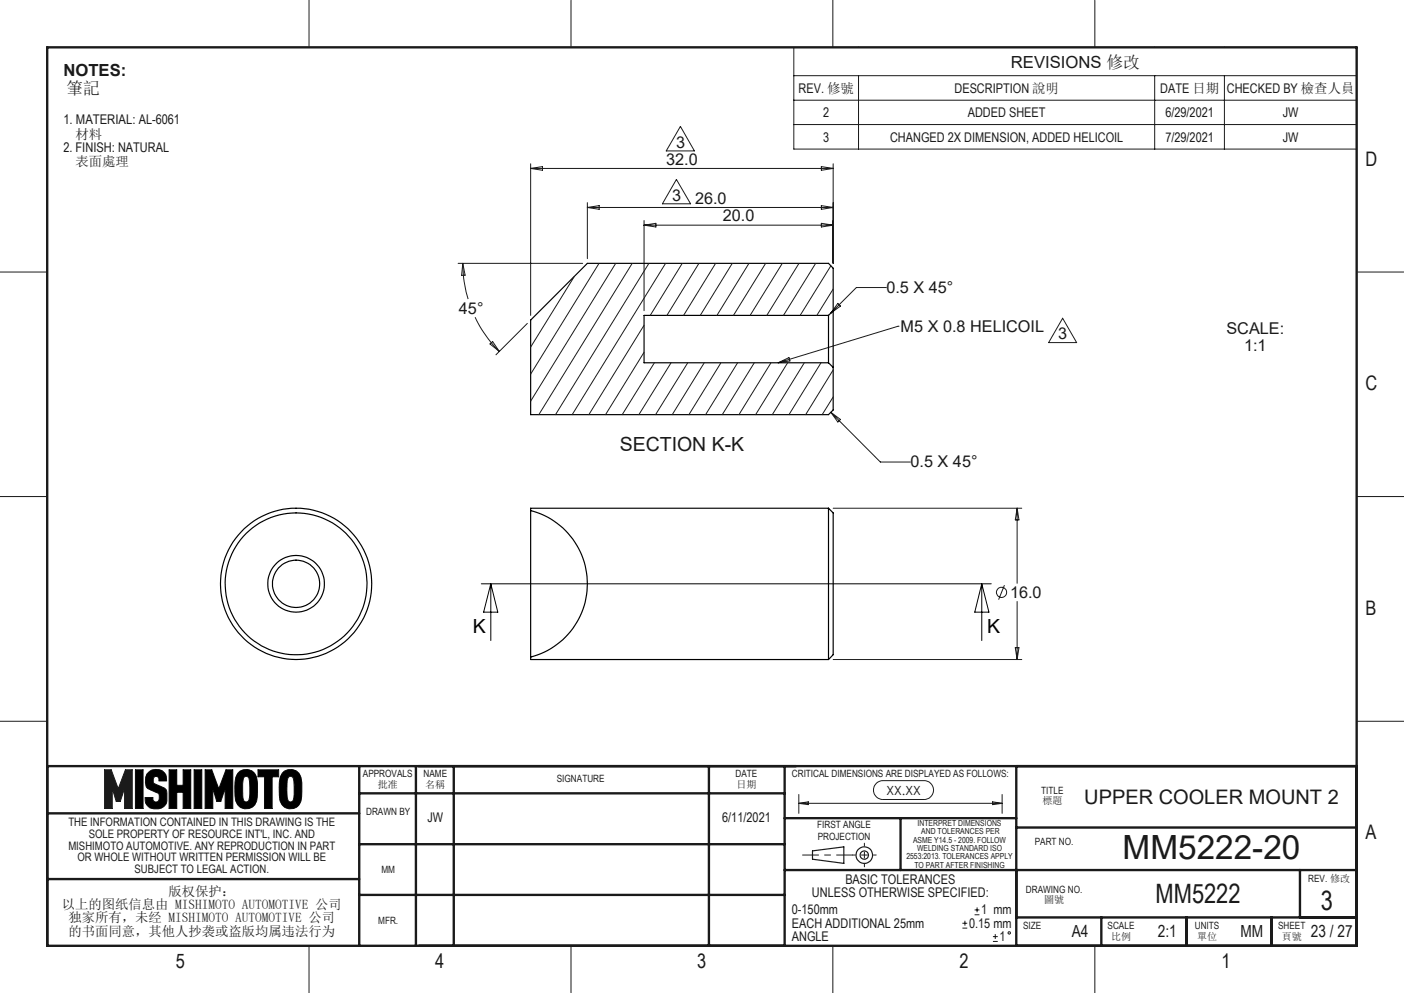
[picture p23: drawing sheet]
<svg xmlns="http://www.w3.org/2000/svg" width="297mm" height="210mm" viewBox="0 0 297 210" stroke-linecap="round" stroke-linejoin="round" font-family="sans-serif">
<defs><g id="words">
<text font-size="7.1" fill="#191924" x="237.5" y="181.6">MM5222-20</text>
<g font-size="5.6" fill="#191924">
<text x="244.4" y="191">MM5222</text>
<text x="279.4" y="192.5">3</text>
</g>
<g font-size="4.2" fill="#191924">
<text x="288.8" y="35.1">D</text>
<text x="288.8" y="82.5">C</text>
<text x="288.8" y="130">B</text>
<text x="229.4" y="170">UPPER COOLER MOUNT 2</text>
<text x="288.8" y="177.3">A</text>
<text x="37.2" y="204.7">5</text>
<text x="92.1" y="204.7">4</text>
<text x="147.4" y="204.7">3</text>
<text x="203" y="204.7">2</text>
<text x="258.4" y="204.7">1</text>
</g>
<text font-size="4.1" fill="#191924" x="131.1" y="95.3">SECTION K-K</text>
<g font-size="4.1">
<text x="100" y="133.8">K</text>
<text x="208.8" y="133.8">K</text>
</g>
<g font-size="3.5" fill="#191924">
<text x="13.4" y="16.1">NOTES:</text>
<text x="213.9" y="14.4">REVISIONS 修改</text>
<text x="14" y="20">筆記</text>
<text x="226.7" y="198.2">A4</text>
<text x="244.9" y="198.2">2:1</text>
<text x="262.4" y="198.2">MM</text>
<text x="277.3" y="198.2">23 / 27</text>
</g>
<g font-size="3.4" fill="#191924">
<text x="140.9" y="34.8">32.0</text>
<text x="143" y="31.2">3</text>
<text x="142.2" y="42.4">3</text>
<text x="147" y="43.1">26.0</text>
<text x="152.9" y="46.8">20.0</text>
<text x="187.5" y="61.9">0.5 X 45°</text>
<text x="97.1" y="66.3">45°</text>
<text x="190.5" y="70.3">M5 X 0.8 HELICOIL</text>
<text x="223.9" y="71.8">3</text>
<text x="259.4" y="70.7">SCALE:</text>
<text x="263.2" y="74.2">1:1</text>
<text x="192.6" y="98.8">0.5 X 45°</text>
<text x="213.7" y="126.4">16.0</text>
</g>
<g font-size="2.8" fill="#191924">
<text x="168.9" y="19.7">REV. 修號</text>
<text x="201.9" y="19.7">DESCRIPTION 說明</text>
<text x="245.4" y="19.7">DATE 日期</text>
<text x="259.5" y="19.7">CHECKED BY 檢查人員</text>
<text x="13.4" y="26.3">1. MATERIAL: AL-6061</text>
<text x="16" y="29.3">材料</text>
<text x="174.1" y="24.8">2</text>
<text x="174.1" y="30">3</text>
<text x="188.3" y="30">CHANGED 2X DIMENSION, ADDED HELICOIL</text>
<text x="204.7" y="24.8">ADDED SHEET</text>
<text x="246.5" y="24.8">6/29/2021</text>
<text x="246.5" y="30">7/29/2021</text>
<text x="271.3" y="24.8">JW</text>
<text x="271.3" y="30">JW</text>
<text x="13.4" y="32.1">2. FINISH: NATURAL</text>
<text x="16" y="35.2">表面處理</text>
<text x="90.4" y="173.8">JW</text>
<text x="152.8" y="173.9">6/11/2021</text>
<text x="35.6" y="189.4">版权保护：</text>
<text x="171.7" y="189.7">UNLESS OTHERWISE SPECIFIED:</text>
<text x="178.8" y="186.9">BASIC TOLERANCES</text>
<text x="13.1" y="192.2">以上的图纸信息由 MISHIMOTO AUTOMOTIVE 公司</text>
<text x="14.5" y="195.1">独家所有，未经 MISHIMOTO AUTOMOTIVE 公司</text>
<text x="14.5" y="197.9">的书面同意，其他人抄袭或盗版均属违法行为</text>
<text x="167.5" y="193.4">0-150mm</text>
<text x="167.5" y="196.2">EACH ADDITIONAL 25mm</text>
<text x="205" y="196.2">0.15 mm</text>
<text x="207.6" y="193.4">1 mm</text>
<text x="167.5" y="199">ANGLE</text>
<text x="211.4" y="199">1</text>
</g>
<text font-size="2.7" fill="#191924" x="187.5" y="168.1">XX.XX</text>
<g font-size="2.5" fill="#191924">
<text x="14.5" y="179.7">MISHIMOTO AUTOMOTIVE. ANY REPRODUCTION IN PART</text>
<text x="14.5" y="174.7">THE INFORMATION CONTAINED IN THIS DRAWING IS THE</text>
<text x="18.8" y="177.2">SOLE PROPERTY OF RESOURCE INT'L, INC. AND</text>
<text x="16.4" y="182.1">OR WHOLE WITHOUT WRITTEN PERMISSION WILL BE</text>
<text x="28.5" y="184.6">SUBJECT TO LEGAL ACTION.</text>
</g>
<g font-size="2.1" fill="#191924">
<text x="76.8" y="164.4">APPROVALS</text>
<text x="79.9" y="166.7">批准</text>
<text x="89.6" y="164.4">NAME</text>
<text x="90" y="166.7">名稱</text>
<text x="117.8" y="165.3">SIGNATURE</text>
<text x="155.6" y="164.3">DATE</text>
<text x="155.8" y="166.6">日期</text>
<text x="167.5" y="164.4">CRITICAL DIMENSIONS ARE DISPLAYED AS FOLLOWS:</text>
<text x="220.3" y="167.8">TITLE</text>
<text x="77.4" y="172.5">DRAWN BY</text>
<text x="220.5" y="170.1">標題</text>
<text x="172.9" y="175.1">FIRST ANGLE</text>
<text x="173" y="177.6">PROJECTION</text>
<text x="218.9" y="178.7">PART NO.</text>
<text x="80.7" y="184.6">MM</text>
<text x="217" y="188.8">DRAWING NO.</text>
<text x="220.9" y="191.1">圖號</text>
<text x="276.7" y="186.5">REV. 修改</text>
<text x="80" y="195.3">MFR.</text>
<text x="216.4" y="196.5">SIZE</text>
<text x="234.3" y="196.5">SCALE</text>
<text x="252.7" y="196.5">UNITS</text>
<text x="270.4" y="196.5">SHEET</text>
<text x="235" y="198.8">比例</text>
<text x="253.2" y="198.8">單位</text>
<text x="271.1" y="198.8">頁號</text>
</g>
<g font-size="1.8" fill="#191924">
<text x="193.1" y="178.2">ASME Y14.5 - 2009. FOLLOW</text>
<text x="194" y="180">WELDING STANDARD ISO</text>
<text x="194.1" y="174.7">INTERPRET DIMENSIONS</text>
<text x="194.9" y="176.4">AND TOLERANCES PER</text>
<text x="191.7" y="181.7">2553:2013. TOLERANCES APPLY</text>
<text x="193.4" y="183.5">TO PART AFTER FINISHING</text>
</g>
</g></defs>
<g fill="none" stroke="#191924" stroke-width=".21">
<path d="M65.4 0v10M120.8 0v10M176.2 0v10M231.6 0v10M0 57.5h10M287 57.5h10M0 105h10M287 105h10M0 152.5h10M287 152.5h10M22.1 162.8h1.4l1.5 4 1.5-4h1.5v8.2h-1.6v-4.3l-1 2.8h-.8l-.9-2.8v4.3h-1.6zM28.6 162.8h1.7v8.2h-1.7z"/>
<path d="M31.6 163.2a2.28 2.28 0 0 1 3.6 1.2v.8h-1.6a.71 .71 0 0 0-.1-.8 .71 .71 0 0 0-.7-.2 1.21 1.21 0 0 0-.2 1.5l2.2 1a2.15 2.15 0 0 1 .5 2.1 2.13 2.13 0 0 1-2.8 2.3 2.04 2.04 0 0 1-1.8-2.4h1.6v.4a.72 .72 0 0 0 1 .5 .72 .72 0 0 0 .4-1.1v-.3l-.3-.5-2.2-1a2.79 2.79 0 0 1 .4-3.5zM35.8 162.8h1.6v3.3h1.3v-3.3h1.7v8.2h-1.7v-3.4h-1.3v3.4h-1.6zM41.1 162.8h1.6v8.2h-1.6zM43.4 162.8h1.4l1.5 4 1.5-4h1.4v8.2h-1.6v-4.3l-.9 2.8h-.8l-.9-2.8v4.3h-1.6zM50.3 163.5a2.29 2.29 0 0 1 4 .9 17.2 17.2 0 0 1 0 5 2.37 2.37 0 0 1-2.9 1.6 2.37 2.37 0 0 1-1.7-2.8 7.7 7.7 0 0 1 .6-4.7zM51.7 164.3l.4-.1 .3 .1 .2 .2 .2 .7a11.1 11.1 0 0 1-.2 4.1 .63 .63 0 0 1-1.1 0l-.1-.7a8.3 8.3 0 0 1 .3-4.3zM54.6 162.8h4.3v1.5h-1.3v6.7h-1.6v-6.7h-1.4zM59.7 163.5a2.29 2.29 0 0 1 4 .9 17.2 17.2 0 0 1 0 5 2.37 2.37 0 0 1-2.9 1.6 2.37 2.37 0 0 1-1.7-2.8 7.7 7.7 0 0 1 .6-4.7zM61.1 164.3l.4-.1 .3 .1 .2 .2 .2 .7a11.1 11.1 0 0 1-.2 4.1 .63 .63 0 0 1-1.1 0 8.2 8.2 0 0 1 .2-5zM169 168v4M185.5 165.6l1.1-.5h8.9a1.99 1.99 0 0 1 2 2 1.99 1.99 0 0 1-2 2h-8.7a1.99 1.99 0 0 1-1.9-1.3 1.99 1.99 0 0 1 .6-2.2zM212 168v4"/>
<path d="M65.4 200v10M120.8 200v10M176.2 200v10M231.6 200v10"/>
</g>
<g fill="none" stroke="#191924" stroke-width=".25">
<path d="M171.9 179.9l6.6-.8v3.5l-6.6-.9z"/>
<circle cx="182.8" cy="180.8" r="1.75"/>
<circle cx="182.8" cy="180.8" r=".88"/>
</g>
<path d="M182.9 178.3v5M180.4 180.8h5" fill="none" stroke="#191924" stroke-width=".21" stroke-dasharray="15.2 1.3 1.3 1.3" stroke-dashoffset="14.6"/>
<path d="M180.4 180.8h-10.6" fill="none" stroke="#191924" stroke-width=".21" stroke-dasharray="15.2 1.3 1.3 1.3" stroke-dashoffset="11.9"/>
<g fill="none" stroke="#191924" stroke-width=".5">
<path d="M10 10h277v190h-277zM10 172h66M10 162h277M76 167.8h90M76 178.5h90M76 162v38M88 162v38M96 162v38M150 162v38M166 162v38M166 173h49M190.5 173v11"/>
<path d="M215 175h72M215 162v38M10 185.9h66M76 189.3h90M166 184h121M215 194h72M233 194v6M251 194v6M269 194v6M275 184v10"/>
</g>
<path d="M28.6 162.8v8.2h1.7v-8.2zM31.2 163.5a3.1 3.1 0 0 0 0 3.2l2.4 1.1 .1 1.2-.3 .5-.6 .1-.4-.3-.1-.6h-1.6v.1a2.03 2.03 0 0 0 2.5 2.3 2.07 2.07 0 0 0 2.1-2.7 1.57 1.57 0 0 0-.9-1.9l-1.6-.7a.89 .89 0 0 1-.3-1.3l.3-.3h.4l.4 .4v.6h1.6a2.16 2.16 0 0 0-2.9-2.4l-.4 .1zM35.8 162.8v8.2h1.6v-3.4h1.3v3.4h1.7v-8.2h-1.7v3.3h-1.3v-3.3zM41.1 162.8v8.2h1.6v-8.2zM43.4 162.8v8.2h1.6v-4.3l.9 2.8h.8l.9-2.8v4.3h1.6v-8.2h-1.4l-1.5 4-1.5-4zM50.6 163.2l-.1 .1a3.9 3.9 0 0 0-.8 3.2 5.9 5.9 0 0 0 .7 3.8 2.36 2.36 0 0 0 2.7 .6 2.36 2.36 0 0 0 1.3-2.4l.1-.3a8.9 8.9 0 0 0-.5-4.5 2.37 2.37 0 0 0-3.4-.5zM51.6 164.3l.7-.1a.8 .8 0 0 1 .5 1v1.3a5.4 5.4 0 0 1-.3 2.9l-.6 .2a.91 .91 0 0 1-.5-1l-.1-1.9a4 4 0 0 1 .3-2.4zM54.6 162.8v1.5h1.4v6.7h1.6v-6.7h1.3v-1.5zM59.8 163.4a5.8 5.8 0 0 0-.7 3.9 3.8 3.8 0 0 0 1 3.3 2.35 2.35 0 0 0 2.5 .2 2.35 2.35 0 0 0 1.2-2.3l.1-.3a8.9 8.9 0 0 0-.5-4.5 2.41 2.41 0 0 0-3.6-.3zM61 164.4l.7-.2a.8 .8 0 0 1 .5 1v1.3a5.4 5.4 0 0 1-.3 2.9l-.7 .2a.91 .91 0 0 1-.5-1v-1.6a5 5 0 0 1 .3-2.6z" fill-rule="evenodd" fill="#000"/>
<path d="M22.1 162.8h1.4l1.5 4 1.5-4h1.5v8.2h-1.6v-4.3l-1 2.8h-.8l-.9-2.8v4.3h-1.6z" fill-rule="evenodd" fill="#191924"/>
<g fill="none" stroke="#191924" stroke-width=".21">
<path d="M167.9 10h119.1v21.5h-119.1zM167.9 16h119.1M181.6 16v15.5M244.3 16v15.5M259 16v15.5M112.3 34.6v32.1M112.3 35.6h63.9M112.3 35.6l2.5-.4v.8zM143.1 38l3 5.1h-6zM143.9 26.7l3 5.2h-6zM167.9 21.2h119.1M167.9 26.3h119.1"/>
<path d="M173.7 35.2l2.5 .4-2.5 .4zM176.2 34.6v21.1M96.9 55.7h26.4M97.9 55.7a25.8 25.8 0 0 0 1.1 7.5M97.9 55.7l.5 2.5h-.8zM121.5 58.5l-9.2 14.9M124.2 42.9v11.8M124.2 43.9h52M124.2 43.9l2.6-.4v.8zM126.7 55.7l-14.4 23.4M130.2 55.7l-17.9 29.1M133.7 55.7l-19.7 32"/>
<path d="M136.2 46.6v19.1M136.2 47.6h40M136.2 47.6l2.5-.4v.8zM137.3 55.7l-19.8 32M140.8 55.7l-19.8 32M144.3 55.7l-6.8 11M147.8 55.7l-6.7 11M151.4 55.7l-6.8 11M154.9 55.7l-6.8 11M158.4 55.7l-6.7 11M162 55.7l-6.8 11M165.5 55.7l-6.8 11"/>
<path d="M169 55.7l-6.8 11M172.5 55.7l-6.8 11M173.7 43.5l2.5 .4-2.5 .4zM173.7 47.2l2.5 .4-2.5 .4zM175.8 56.2l-6.5 10.5M100.5 67.1a26.2 26.2 0 0 0 5.1 7.2M103.6 72.7l.6-.5 1.4 2.1zM111.5 68.4l-6.6 6.6M136.2 68.8l-11.6 18.9M136.2 74.5l-8.1 13.2M138.4 76.7l-6.8 11M142 76.7l-6.9 11"/>
<path d="M145.5 76.7l-6.8 11M149 76.7l-6.8 11M152.5 76.7l-6.8 11M156 76.7l-6.7 11M159.6 76.7l-6.8 11M163.1 76.7l-6.8 11M164.6 76.7l2.3-1.1 .2 .7zM166.6 76.7l-6.8 11M170.1 76.7l-6.7 11M173.7 76.7l-6.8 11M176.2 61.1l-3.4 5.6M176.2 78.2l-5.8 9.5"/>
<path d="M177.2 64.2l.6 .5-2 1.5zM187.5 60.8h-6.3l-5.4 5.4M190 69h.1M190 69l-25.4 7.7M224.8 67.3l3 5.2h-6zM175.8 87.2l2 1.5-.6 .5zM175.8 87.2l10.4 10.5h6.4M176.2 84l-2.3 3.7M176.2 107.5h39.9M215.2 107.5v15.9M215.2 107.5l.3 2.5h-.7zM176.2 139.5h39.9"/>
<path d="M212.5 123.7l-1.3 3.1M214.8 137h.7l-.3 2.5zM215.2 127.2v12.3M169 169.9h43M169 169.9l2-.3v.6zM210 169.6l2 .3-2 .3zM203.6 196.3h1M203.6 195.3h1M204.1 194.7v1M206.2 193.5h1M206.2 192.4h1M206.7 191.9v1"/>
<path d="M210 199.1h1.1M210 198.1h1.1M210.5 197.5v1.1"/>
<circle cx="211.9" cy="125.3" r="1.07"/>
<circle cx="213.5" cy="197.3" r=".25"/>
</g>
<path d="M101.8 123.5h107.9M103.8 123.5l1.5 6h-3zM103.8 123.5v12M207.7 123.5v12M207.7 123.5l1.5 6h-3z" fill="none" stroke="#000" stroke-width=".21"/>
<g fill="none" stroke="#000" stroke-width=".25">
<path d="M175.3 66.7v10M175.3 66.7h-39.1v10h39.1M175.3 76.7l.9 1M176.2 65.7v12M176.2 65.7v-9l-.9-1h-51.1l-11.9 12v20h63l.9-1v-9M176.2 65.7l-.9 1M112.3 108a16 16 0 0 1 11.9 15.5 16 16 0 0 1-11.9 15.5M112.3 108v31M175.3 107.5h-63v.5M175.3 107.5v32M175.3 107.5l.9 1v30l-.9 1M112.3 139v.5h63"/>
<circle cx="62.6" cy="123.5" r="16"/>
<circle cx="62.6" cy="123.5" r="5"/>
<circle cx="62.6" cy="123.5" r="6"/>
<circle cx="62.6" cy="123.5" r="15"/>
</g>
<use href="#words"/>
</svg>
